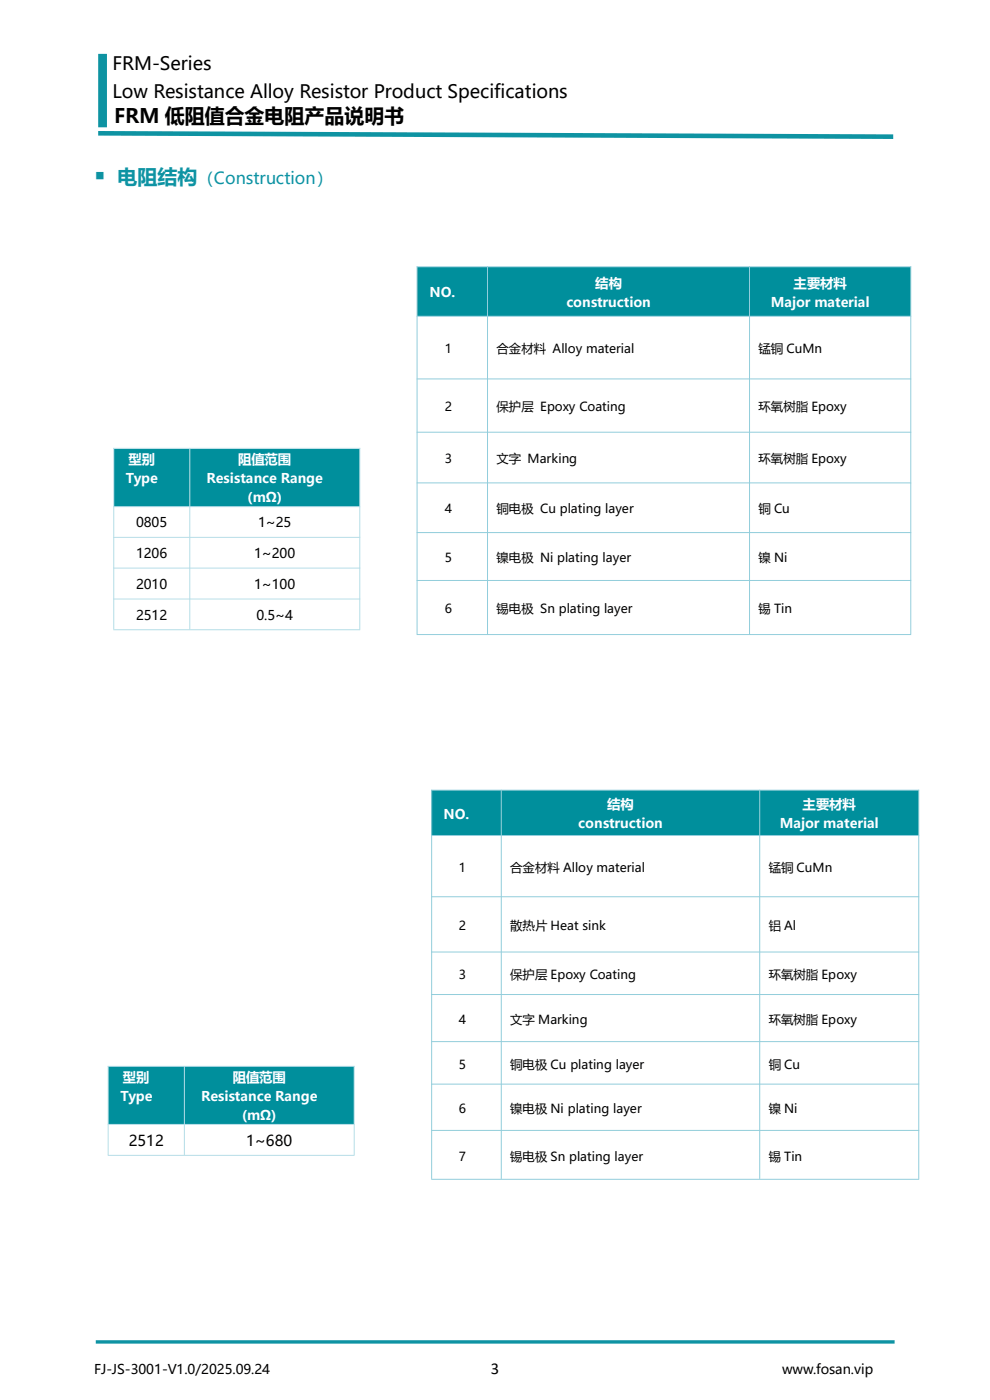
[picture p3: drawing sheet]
<svg xmlns="http://www.w3.org/2000/svg" width="210mm" height="297mm" viewBox="0 0 210 297" stroke-linecap="round" stroke-linejoin="round" font-family="sans-serif">
<defs><g id="words">
<text font-size="5" fill="#0e93a2" x="20" y="38.9">￭</text>
<text font-size="4.2" x="24.2" y="26.2">FRM 低阻值合金电阻产品说明书</text>
<text font-size="4.2" fill="#0e93a3" x="24.9" y="38.9">电阻结构</text>
<g font-size="3.9">
<text x="23.9" y="14.9">FRM-Series</text>
<text x="23.9" y="20.9">Low Resistance Alloy Resistor Product Specifications</text>
</g>
<text font-size="3.5" fill="#0e93a3" x="41.9" y="38.9">（Construction）</text>
<text font-size="3.5" x="104.1" y="291.5">3</text>
<g font-size="3.2">
<text x="27.3" y="243">2512</text>
<text x="52.2" y="243">1~680</text>
</g>
<g font-size="2.8" fill="#fff">
<text x="91.1" y="63.1">NO.</text>
<text x="120.1" y="65.1">construction</text>
<text x="126.3" y="61">结构</text>
<text x="163.5" y="65.1">Major material</text>
<text x="168.4" y="61">主要材料</text>
<text x="27.3" y="98.5">型别</text>
<text x="50.5" y="98.5">阻值范围</text>
<text x="26.7" y="102.5">Type</text>
<text x="43.8" y="102.5">Resistance Range</text>
<text x="52.5" y="106.6">(mΩ)</text>
<text x="94.1" y="173.7">NO.</text>
<text x="128.8" y="171.6">结构</text>
<text x="170.3" y="171.6">主要材料</text>
<text x="122.7" y="175.7">construction</text>
<text x="165.4" y="175.7">Major material</text>
<text x="25.5" y="233.6">Type</text>
<text x="26.1" y="229.5">型别</text>
<text x="42.7" y="233.6">Resistance Range</text>
<text x="49.4" y="229.5">阻值范围</text>
<text x="51.4" y="237.7">(mΩ)</text>
</g>
<g font-size="2.8">
<text x="28.9" y="111.8">0805</text>
<text x="54.7" y="111.8">1~25</text>
<text x="28.9" y="118.4">1206</text>
<text x="53.9" y="118.4">1~200</text>
<text x="28.9" y="124.9">2010</text>
<text x="53.9" y="124.9">1~100</text>
<text x="28.9" y="131.4">2512</text>
<text x="54.4" y="131.4">0.5~4</text>
<text x="20" y="291.6">FJ-JS-3001-V1.0/2025.09.24</text>
<text x="165.9" y="291.6">www.fosan.vip</text>
</g>
<g font-size="2.6">
<text x="94.4" y="74.9">1</text>
<text x="105.3" y="74.9">合金材料 Alloy material</text>
<text x="160.9" y="74.9">锰铜 CuMn</text>
<text x="94.4" y="87.2">2</text>
<text x="105.3" y="87.2">保护层 Epoxy Coating</text>
<text x="160.9" y="87.2">环氧树脂 Epoxy</text>
<text x="94.4" y="98.3">3</text>
<text x="105.3" y="98.3">文字 Marking</text>
<text x="160.9" y="98.3">环氧树脂 Epoxy</text>
<text x="94.4" y="108.9">4</text>
<text x="105.3" y="108.9">铜电极 Cu plating layer</text>
<text x="160.9" y="108.9">铜 Cu</text>
<text x="94.4" y="119.3">5</text>
<text x="105.3" y="119.3">镍电极 Ni plating layer</text>
<text x="160.9" y="119.3">镍 Ni</text>
<text x="94.4" y="130.1">6</text>
<text x="105.3" y="130.1">锡电极 Sn plating layer</text>
<text x="160.9" y="130.1">锡 Tin</text>
<text x="97.4" y="185">1</text>
<text x="108.2" y="185">合金材料 Alloy material</text>
<text x="163.1" y="185">锰铜 CuMn</text>
<text x="97.4" y="197.3">2</text>
<text x="108.2" y="197.3">散热片 Heat sink</text>
<text x="163.1" y="197.3">铝 Al</text>
<text x="97.4" y="207.7">3</text>
<text x="108.2" y="207.7">保护层 Epoxy Coating</text>
<text x="163.1" y="207.7">环氧树脂 Epoxy</text>
<text x="97.4" y="217.2">4</text>
<text x="108.2" y="217.2">文字 Marking</text>
<text x="163.1" y="217.2">环氧树脂 Epoxy</text>
<text x="97.4" y="226.7">5</text>
<text x="108.2" y="226.7">铜电极 Cu plating layer</text>
<text x="163.1" y="226.7">铜 Cu</text>
<text x="97.4" y="236.1">6</text>
<text x="108.2" y="236.1">镍电极 Ni plating layer</text>
<text x="163.1" y="236.1">镍 Ni</text>
<text x="97.4" y="246.2">7</text>
<text x="108.2" y="246.2">锡电极 Sn plating layer</text>
<text x="163.1" y="246.2">锡 Tin</text>
</g>
</g></defs>
<path d="M21.8 11.4v15.6" fill="none" stroke="#0e93a2" stroke-width="1.9" stroke-linecap="butt"/>
<path d="M20.8 28.3l168.7 .7" fill="none" stroke="#0e93a2" stroke-width=".97" stroke-linecap="butt"/>
<path d="M20.3 284.7h169.5" fill="none" stroke="#0e93a3" stroke-width=".72" stroke-linecap="butt"/>
<g fill="#008f9c">
<path d="M88.5 56.6h14.9v10.4h-14.9z"/>
<path d="M103.5 56.6h55.5v10.4h-55.5z"/>
<path d="M159.1 56.6h34.1v10.4h-34.1z"/>
</g>
<path d="M88.4 56.6h104.9M88.5 56.5v78M103.4 56.5v78M159 56.5v78M193.2 56.5v78M88.4 67.1h104.9M88.4 80.4h104.9M88.4 91.7h104.9M88.4 102.4h104.9M88.4 113h104.9M88.4 123.1h104.9M88.4 134.6h104.9" fill="none" stroke="#92cddc" stroke-width=".21"/>
<g fill="#008f9c">
<path d="M24.2 95.2h16v12.2h-16z"/>
<path d="M40.3 95.2h36v12.2h-36z"/>
</g>
<path d="M24 95.1h52.4M24.1 95v38.5M40.3 95v38.5M76.3 95v38.5M24 107.5h52.4M24 114h52.4M24 120.5h52.4M24 127.1h52.4M24 133.6h52.4" fill="none" stroke="#b6dde8" stroke-width=".21"/>
<g fill="#008f9c">
<path d="M91.6 167.7h14.7v9.5h-14.7z"/>
<path d="M106.4 167.7h54.7v9.5h-54.7z"/>
<path d="M161.2 167.7h33.7v9.5h-33.7z"/>
</g>
<g fill="none" stroke="#92cddc" stroke-width=".21">
<path d="M91.5 167.6h103.5M91.5 177.2h103.5M91.6 167.6v82.5M106.3 167.6v82.5M161.2 167.6v82.5M194.9 167.6v82.5M91.5 190.2h103.5M91.5 202h103.5M91.5 211h103.5M91.5 221h103.5M91.5 230h103.5M91.5 239.8h103.5"/>
<path d="M91.5 250.2h103.5"/>
</g>
<g fill="#008f9c">
<path d="M23 226.3h16.1v12.2h-16.1z"/>
<path d="M39.2 226.3h35.9v12.2h-35.9z"/>
</g>
<path d="M22.9 226.2h52.3M22.9 238.5h52.3M22.9 226.1v18.9M39.1 226.1v18.9M75.1 226.1v18.9M22.9 245.1h52.3" fill="none" stroke="#b6dde8" stroke-width=".21"/>
<use href="#words"/>
</svg>
